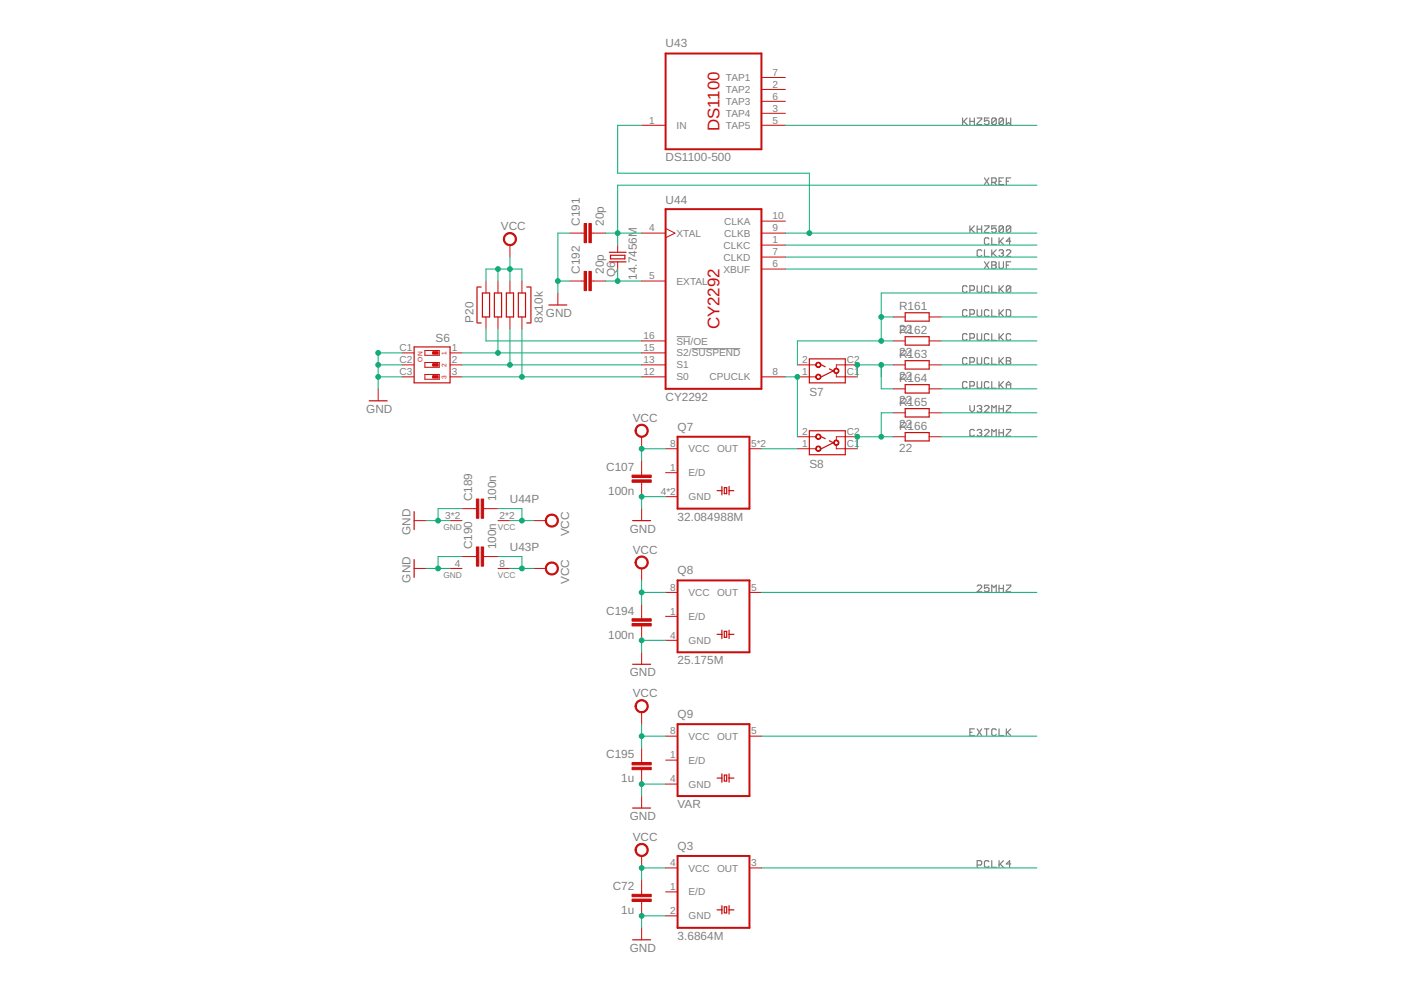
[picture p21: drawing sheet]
<svg xmlns="http://www.w3.org/2000/svg" width="297mm" height="210mm" viewBox="0 0 297 210" stroke-linecap="round" stroke-linejoin="round" font-family="sans-serif">
<defs><g id="words">
<g font-size="3.6" fill="#c90d0c">
<text x="152.6" y="27.8" transform="rotate(-90 152.6 27.8)">DS1100</text>
<text x="152.6" y="69.9" transform="rotate(-90 152.6 69.9)">CY2292</text>
</g>
<g font-size="2.5" fill="#808080">
<text x="141.1" y="10.1">U43</text>
<text x="141.1" y="34.2">DS1100-500</text>
<text x="123" y="47.9" transform="rotate(-90 123 47.9)">C191</text>
<text x="128" y="47.9" transform="rotate(-90 128 47.9)">20p</text>
<text x="141.1" y="43.2">U44</text>
<text x="106.2" y="48.8">VCC</text>
<text x="123" y="58.1" transform="rotate(-90 123 58.1)">C192</text>
<text x="128" y="58.1" transform="rotate(-90 128 58.1)">20p</text>
<text x="130.5" y="58.8" transform="rotate(-90 130.5 58.8)">Q6</text>
<text x="135" y="59.3" transform="rotate(-90 135 59.3)">14.7456M</text>
<text x="190.6" y="65.7">R161</text>
<text x="100.4" y="68.5" transform="rotate(-90 100.4 68.5)">P20</text>
<text x="115.1" y="68.5" transform="rotate(-90 115.1 68.5)">8x10k</text>
<text x="115.7" y="67.2">GND</text>
<text x="190.6" y="70.5">22</text>
<text x="190.6" y="70.8">R162</text>
<text x="92.3" y="72.5">S6</text>
<text x="190.6" y="75.6">22</text>
<text x="190.6" y="75.9">R163</text>
<text x="171.6" y="84">S7</text>
<text x="190.6" y="80.7">22</text>
<text x="190.6" y="80.9">R164</text>
<text x="77.6" y="87.5">GND</text>
<text x="134.1" y="89.4">VCC</text>
<text x="141.1" y="85">CY2292</text>
<text x="190.6" y="85.7">22</text>
<text x="190.6" y="86">R165</text>
<text x="143.7" y="91.3">Q7</text>
<text x="190.6" y="95.9">22</text>
<text x="190.6" y="90.8">22</text>
<text x="190.6" y="91.1">R166</text>
<text x="128.5" y="99.8">C107</text>
<text x="171.6" y="99.2">S8</text>
<text x="100.1" y="106.3" transform="rotate(-90 100.1 106.3)">C189</text>
<text x="105.2" y="106.3" transform="rotate(-90 105.2 106.3)">100n</text>
<text x="108.1" y="106.6">U44P</text>
<text x="128.9" y="104.9">100n</text>
<text x="87" y="113.4" transform="rotate(-90 87 113.4)">GND</text>
<text x="120.7" y="113.7" transform="rotate(-90 120.7 113.7)">VCC</text>
<text x="133.5" y="112.9">GND</text>
<text x="143.7" y="110.4">32.084988M</text>
<text x="100.1" y="116.5" transform="rotate(-90 100.1 116.5)">C190</text>
<text x="105.2" y="116.5" transform="rotate(-90 105.2 116.5)">100n</text>
<text x="108.1" y="116.7">U43P</text>
<text x="134.1" y="117.4">VCC</text>
<text x="87" y="123.5" transform="rotate(-90 87 123.5)">GND</text>
<text x="120.7" y="123.9" transform="rotate(-90 120.7 123.9)">VCC</text>
<text x="143.7" y="121.8">Q8</text>
<text x="128.5" y="130.3">C194</text>
<text x="128.9" y="135.4">100n</text>
<text x="133.5" y="143.4">GND</text>
<text x="143.7" y="140.8">25.175M</text>
<text x="134.1" y="147.8">VCC</text>
<text x="143.7" y="152.3">Q9</text>
<text x="128.5" y="160.8">C195</text>
<text x="131.7" y="165.9">1u</text>
<text x="133.5" y="173.9">GND</text>
<text x="143.7" y="171.3">VAR</text>
<text x="134.1" y="178.3">VCC</text>
<text x="143.7" y="180.2">Q3</text>
<text x="129.9" y="188.7">C72</text>
<text x="131.7" y="193.8">1u</text>
<text x="133.5" y="201.8">GND</text>
<text x="143.7" y="199.3">3.6864M</text>
</g>
<g font-size="2.1" fill="#808080">
<text x="153.9" y="17.2">TAP1</text>
<text x="163.8" y="16.1">7</text>
<text x="153.9" y="19.7">TAP2</text>
<text x="153.9" y="22.3">TAP3</text>
<text x="163.8" y="18.6">2</text>
<text x="163.8" y="21.1">6</text>
<text x="163.8" y="23.7">3</text>
<text x="137.6" y="26.2">1</text>
<text x="143.5" y="27.3">IN</text>
<text x="153.9" y="24.8">TAP4</text>
<text x="153.9" y="27.3">TAP5</text>
<text x="163.8" y="26.2">5</text>
<text x="153.5" y="47.7">CLKA</text>
<text x="163.8" y="46.5">10</text>
<text x="137.6" y="49.1">4</text>
<text x="143.5" y="50.2">XTAL</text>
<text x="153.4" y="52.7">CLKC</text>
<text x="153.5" y="50.2">CLKB</text>
<text x="163.8" y="51.6">1</text>
<text x="163.8" y="49.1">9</text>
<text x="137.6" y="59.2">5</text>
<text x="153.4" y="57.8">XBUF</text>
<text x="153.4" y="55.3">CLKD</text>
<text x="163.8" y="56.7">6</text>
<text x="163.8" y="54.2">7</text>
<text x="143.5" y="60.3">EXTAL</text>
<text x="136.4" y="71.9">16</text>
<text x="84.7" y="77">C2</text>
<text x="84.7" y="74.5">C1</text>
<text x="95.8" y="74.5">1</text>
<text x="95.8" y="77">2</text>
<text x="136.4" y="74.5">15</text>
<text x="136.4" y="77">13</text>
<text x="143.5" y="73">SH/OE</text>
<text x="143.5" y="75.6">S2/SUSPEND</text>
<text x="170.1" y="77">2</text>
<text x="179.6" y="77">C2</text>
<text x="84.7" y="79.5">C3</text>
<text x="95.8" y="79.5">3</text>
<text x="136.4" y="79.5">12</text>
<text x="143.5" y="78.1">S1</text>
<text x="143.5" y="80.7">S0</text>
<text x="150.4" y="80.7">CPUCLK</text>
<text x="163.8" y="79.5">8</text>
<text x="170.1" y="79.5">1</text>
<text x="179.6" y="79.5">C1</text>
<text x="142.1" y="94.8">8</text>
<text x="146" y="95.9">VCC</text>
<text x="152" y="95.9">OUT</text>
<text x="159.3" y="94.8">5*2</text>
<text x="170.1" y="94.8">1</text>
<text x="170.1" y="92.2">2</text>
<text x="179.6" y="92.2">C2</text>
<text x="179.6" y="94.8">C1</text>
<text x="142.1" y="99.9">1</text>
<text x="146" y="101">E/D</text>
<text x="140.1" y="104.9">4*2</text>
<text x="146" y="106.1">GND</text>
<text x="94.4" y="110">3*2</text>
<text x="105.9" y="110">2*2</text>
<text x="96.4" y="120.2">4</text>
<text x="105.9" y="120.2">8</text>
<text x="142.1" y="125.3">8</text>
<text x="159.3" y="125.3">5</text>
<text x="142.1" y="130.3">1</text>
<text x="146" y="131.5">E/D</text>
<text x="146" y="126.4">VCC</text>
<text x="152" y="126.4">OUT</text>
<text x="142.1" y="135.4">4</text>
<text x="146" y="136.5">GND</text>
<text x="142.1" y="155.7">8</text>
<text x="159.3" y="155.7">5</text>
<text x="142.1" y="160.8">1</text>
<text x="146" y="161.9">E/D</text>
<text x="146" y="156.8">VCC</text>
<text x="152" y="156.8">OUT</text>
<text x="142.1" y="165.9">4</text>
<text x="146" y="167">GND</text>
<text x="142.1" y="183.7">4</text>
<text x="146" y="184.8">VCC</text>
<text x="152" y="184.8">OUT</text>
<text x="159.3" y="183.7">3</text>
<text x="142.1" y="188.7">1</text>
<text x="146" y="189.9">E/D</text>
<text x="142.1" y="193.8">2</text>
<text x="146" y="194.9">GND</text>
</g>
<g font-size="1.8" fill="#808080">
<text x="94" y="112.4">GND</text>
<text x="105.6" y="112.4">VCC</text>
<text x="94" y="122.6">GND</text>
<text x="105.6" y="122.6">VCC</text>
</g>
<g font-size="1.4" fill="#c90d0c">
<text x="89.6" y="76.7" transform="rotate(-90 89.6 76.7)">ON</text>
<text x="94.7" y="77.8" transform="rotate(-90 94.7 77.8)">2</text>
<text x="94.7" y="75.4" transform="rotate(-90 94.7 75.4)">1</text>
<text x="94.7" y="80.3" transform="rotate(-90 94.7 80.3)">3</text>
</g>
</g></defs>
<path d="M143.5 71.4h2.9M146.7 73.9h10.3" fill="none" stroke="#808080" stroke-width=".21"/>
<g fill="none" stroke="#808080" stroke-width=".25">
<path d="M204.1 25v1.4M204.3 25.7l.7 .7M205 25l-.9 1M205.6 25v1.4M205.6 25.7h1M206.6 25v1.4M207.2 25h.9v.3l-.9 .9v.2h.9M208.7 37.7l1 1.4M209.7 25h-1v.7l.5-.2 .5 .2v.5l-.3 .2h-.4l-.3-.2M209.7 37.7l-1 1.4M210.3 38.7h.7l.2-.3v-.4l-.2-.3h-.7v1.4M210.7 38.7l.5 .4"/>
<path d="M211.2 25.3l-.2-.3h-.5l-.2 .3v.9M211.2 25.3v.9l-.2 .2h-.5l-.2-.2M211.2 25.3l-.9 .9M211.8 38.4h.5M212.7 25.3l-.2-.3h-.5l-.2 .3v.9M212.7 37.7h-.9v1.4h.9M212.7 25.3v.9l-.2 .2h-.5l-.2-.2M212.7 25.3l-.9 .9M213.4 25v1.4l.4-.4 .5 .4v-1.4M213.4 38.4h.4M214.3 37.7h-.9v1.4M205.6 47.9v1.4"/>
<path d="M205.9 48.6l.7 .7M206.6 47.9l-1 .9M207.2 47.9v1.4M207.2 48.6h.9M208.1 47.9v1.4M208.1 53.2l-.2-.2h-.5l-.2 .2v.9l.2 .3h.5l.2-.3M208.7 47.9h1v.2l-1 1v.2h1M208.7 53v1.4h1M208.7 55.5l1 1.4M209.7 50.7l-.3-.3h-.4l-.3 .3v.9l.3 .2h.4l.3-.2M209.7 55.5l-1 1.4M210.3 50.4v1.4h.9"/>
<path d="M210.3 53v1.4M210.3 55.5h.7l.2 .2v.3l-.2 .2 .2 .3v.2l-.2 .2h-.7zM210.3 56.2h.7M210.5 53.7l.7 .7M211.2 47.9h-.9v.7l.4-.3h.3l.2 .3v.5l-.2 .2h-.5l-.2-.2M211.2 53l-.9 .9M211.8 50.4v1.4M211.8 55.5v1.2l.2 .2h.5l.2-.2v-1.2M211.8 53.2l.2-.2h.5l.2 .2-.2 .5M212 51.1l.7 .7M212.3 53.7h.2M212.5 53.7l.2 .2-.2 .5h-.5l-.2-.3"/>
<path d="M212.7 48.1l-.2-.2h-.5l-.2 .2v1M212.7 48.1v1l-.2 .2h-.5l-.2-.2M212.7 50.4l-.9 1M212.7 48.1l-.9 1M213.4 53.2l.2-.2h.5l.2 .2v.2l-.9 1h.9M213.4 56.2h.4M214.3 48.1v1l-.2 .2h-.5l-.2-.2M214.3 48.1l-.2-.2h-.5l-.2 .2v1M214.3 55.5h-.9v1.4M214.3 51.1h-.9l.7-.7v1.4M214.3 48.1l-.9 1M205 60.8l-.2-.2h-.5l-.2 .2v1l.2 .2h.5l.2-.2"/>
<path d="M205 65.9l-.2-.2h-.5l-.2 .2v.9l.2 .3h.5l.2-.3M205 71l-.2-.3h-.5l-.2 .3v.9l.2 .3h.5l.2-.3M205 76.1l-.2-.3h-.5l-.2 .3v.9l.2 .2h.5l.2-.2M205.6 61.5h.8l.2-.2v-.5l-.2-.2h-.8v1.4M205.6 66.6h.8l.2-.2v-.5l-.2-.2h-.8v1.4M205.6 71.7h.8l.2-.3v-.4l-.2-.3h-.8v1.5M205.6 76.8h.8l.2-.3v-.4l-.2-.3h-.8v1.4M207.2 60.6v1.2l.2 .2h.5l.2-.2v-1.2M207.2 65.7v1.1l.2 .3h.5l.2-.3v-1.1M207.2 70.7v1.2l.2 .3h.5l.2-.3v-1.2M207.2 75.8v1.2l.2 .2h.5l.2-.2v-1.2M209.7 60.8l-.3-.2h-.4l-.3 .2v1l.3 .2h.4l.3-.2"/>
<path d="M209.7 65.9l-.3-.2h-.4l-.3 .2v.9l.3 .3h.4l.3-.3M209.7 71l-.3-.3h-.4l-.3 .3v.9l.3 .3h.4l.3-.3M209.7 76.1l-.3-.3h-.4l-.3 .3v.9l.3 .2h.4l.3-.2M210.3 60.6v1.4h.9M210.3 65.7v1.4h.9M210.3 70.7v1.5h.9M210.3 75.8v1.4h.9M211.8 60.6v1.4M211.8 65.7v1.4M211.8 70.7v1.5M211.8 75.8v1.4M212 61.3l.7 .7"/>
<path d="M212 71.4l.7 .8M212 76.5l.7 .7M212 66.4l.7 .7M212.7 60.6l-.9 .9M212.7 70.7l-.9 1M212.7 75.8l-.9 1M212.7 65.7l-.9 .9M213.4 65.7h.7l.2 .2v.9l-.2 .3h-.7zM213.4 75.8h.7l.2 .3-.2 .4 .2 .5-.2 .2h-.7zM213.4 76.5h.7M214.3 60.8v1l-.2 .2h-.5l-.2-.2M214.3 60.8l-.2-.2h-.5l-.2 .2v1"/>
<path d="M214.3 71l-.2-.3h-.5l-.2 .3v.9l.2 .3h.5l.2-.3M214.3 60.8l-.9 1M205 81.1l-.2-.2h-.5l-.2 .2v1l.2 .2h.5l.2-.2M205.6 81.8h.8l.2-.2v-.5l-.2-.2h-.8v1.4M205.6 86v.9l.5 .5 .5-.5v-.9M206.6 91.3l-.2-.2h-.5l-.3 .2v.9l.3 .3h.5l.2-.3M207.2 80.9v1.2l.2 .2h.5l.2-.2v-1.2M207.2 86.2l.2-.2h.5l.2 .2-.2 .5M207.2 91.3l.2-.2h.5l.2 .2-.2 .5M207.6 86.7h.3M207.6 91.8h.3M207.9 86.7l.2 .2v.3l-.2 .2h-.5l-.2-.2"/>
<path d="M207.9 91.8l.2 .2v.2l-.2 .3h-.5l-.2-.3M208.7 86.2l.3-.2h.4l.3 .2v.2l-1 1h1M208.7 91.3l.3-.2h.4l.3 .2v.2l-1 1h1M209.7 81.1l-.3-.2h-.4l-.3 .2v1l.3 .2h.4l.3-.2M210.3 80.9v1.4h.9M210.3 87.4v-1.4l.4 .4 .5-.4v1.4M210.3 92.5v-1.4l.4 .4 .5-.4v1.4M211.8 80.9v1.4M211.8 86v1.4M211.8 91.1v1.4M211.8 86.7h.9M211.8 91.8h.9"/>
<path d="M212 81.6l.7 .7M212.7 86v1.4M212.7 91.1v1.4M212.7 80.9l-.9 .9M213.4 82.3v-.9l.4-.5 .5 .5v.9M213.4 86h.9v.2l-.9 1v.2h.9M213.4 91.1h.9v.2l-.9 .9v.3h.9M213.4 81.6h.9M207.2 124.3l.2-.2h.5l.2 .2v.2l-.9 1h.9M209.7 124.1h-1v.7l.5-.3 .5 .3v.4l-.3 .3h-.4l-.3-.3M210.3 125.5v-1.4l.4 .4 .5-.4v1.4M211.8 124.1v1.4"/>
<path d="M211.8 124.8h.9M212.7 124.1v1.4M213.4 124.1h.9v.2l-.9 .9v.3h.9M205.6 155.3h.5M206.6 154.5h-1v1.5h1M207.2 154.5l.9 1.5M208.1 154.5l-.9 1.5M208.7 154.5h1M209.2 154.5v1.5M211.2 154.8l-.2-.3h-.5l-.2 .3v.9l.2 .3h.5l.2-.3M211.8 154.5v1.5h.9M213.4 154.5v1.5"/>
<path d="M213.6 155.3l.7 .7M214.3 154.5l-.9 1M207.2 183.4h.7l.2-.2v-.5l-.2-.2h-.7v1.4M209.7 182.7l-.3-.2h-.4l-.3 .2v1l.3 .2h.4l.3-.2M210.3 182.5v1.4h.9M211.8 182.5v1.4M212 183.2l.7 .7M212.7 182.5l-.9 .9M214.3 183.2h-.9l.7-.7v1.4"/>
</g>
<g fill="none" stroke="#c90d0c" stroke-width=".21">
<path d="M161.4 16.4h5.1M161.4 19h5.1M136 26.6h5.1M161.4 26.6h5.1M161.4 21.5h5.1M161.4 24h5.1M103 59.6v2.5M105.6 59.6v2.5M108.1 52v2.5M108.1 59.6v2.5M110.7 59.6v2.5M120.8 59.6h3"/>
<path d="M120.8 49.4h3M125.4 59.6h3M125.4 49.4h3M131 52v1.5M131 55.5v1.5M136 59.6h5.1M136 49.4h5.1M141.1 48.4l2 1-2 1M161.4 49.4h5.1M161.4 52h5.1M161.4 57h5.1M161.4 54.5h5.1"/>
<path d="M161.4 46.9h5.1M85.3 77.4h2.5M85.3 74.8h2.5M85.3 79.9h2.5M90.1 74.3h3v1h-3zM90.1 76.9h3v1h-3zM90.1 79.4h3v1h-3zM95.4 77.4h2.6M95.4 74.8h2.6M95.4 79.9h2.6M103 67.2v2.5M105.6 67.2v2.5"/>
<path d="M108.1 67.2v2.5M110.7 67.2v2.5M118.3 62.1v2.6M136 72.3h5.1M136 77.4h5.1M136 74.8h5.1M136 79.9h5.1M161.4 79.9h5.1M169.1 77.4h3.8M169.1 79.9h3.8M177.3 79.3v.6h4.5M181.8 77.4h-4.5v.6"/>
<path d="M189.4 72.3h2.5M189.4 77.4h2.5M189.4 67.2h2.5M197 72.3h2.5M197 77.4h2.5M197 67.2h2.5M80.2 82.4v2.6M136 92.6v2.5M136 97.7v3M141.1 95.1h2.6M158.9 95.1h2.5M169.1 92.6h3.8"/>
<path d="M169.1 95.1h3.8M177.3 94.5v.6h4.5M181.8 92.6h-4.5v.6M189.4 92.6h2.5M189.4 87.5h2.5M189.4 82.4h2.5M197 92.6h2.5M197 87.5h2.5M197 82.4h2.5M87.8 110.4h2.5M95.4 110.4h2.6M98 107.8h3"/>
<path d="M98 118h3M102.5 107.8h3.1M102.5 118h3.1M105.6 110.4h2.5M113.2 110.4h2.5M136 102.3v3M136 107.8v2.6M141.1 100.2h2.6M141.1 105.3h2.6M87.8 120.5h2.5M95.4 120.5h2.6M105.6 120.5h2.5"/>
<path d="M113.2 120.5h2.5M136 120.5v2.6M136 128.1v3.1M136 132.7v3.1M136 138.3v2.5M141.1 130.7h2.6M141.1 125.6h2.6M141.1 135.8h2.6M158.9 125.6h2.5M136 151v2.5M136 158.6v3.1M141.1 156.1h2.6"/>
<path d="M158.9 156.1h2.5M136 163.2v3M136 168.8v2.5M141.1 161.2h2.6M141.1 166.2h2.6M136 181.5v2.5M136 186.6v3M136 191.1v3.1M136 196.7v2.6M141.1 189.1h2.6M141.1 184h2.6M141.1 194.2h2.6"/>
<path d="M158.9 184h2.5"/>
</g>
<g fill="#c90d0c" stroke="#c90d0c" stroke-width=".21">
<path d="M134 132.2h4.1v.5h-4.1z"/>
<path d="M134 131.2h4.1v.5h-4.1z"/>
<path d="M102 105.8h.5v4.1h-.5z"/>
<path d="M101 105.8h.5v4.1h-.5z"/>
<path d="M134 162.7h4.1v.5h-4.1z"/>
<path d="M134 161.7h4.1v.5h-4.1z"/>
<path d="M102 116h.5v4h-.5z"/>
<path d="M101 116h.5v4h-.5z"/>
<path d="M91.7 74.6h1.2v.5h-1.2z"/>
<path d="M91.7 77.1h1.2v.5h-1.2z"/>
<path d="M91.7 79.7h1.2v.5h-1.2z"/>
<path d="M124.9 57.6h.5v4h-.5z"/>
<path d="M123.8 57.6h.6v4h-.6z"/>
<path d="M124.9 47.4h.5v4.1h-.5z"/>
<path d="M123.8 47.4h.6v4.1h-.6z"/>
<path d="M134 190.6h4.1v.5h-4.1z"/>
<path d="M134 189.6h4.1v.5h-4.1z"/>
<path d="M134 101.7h4.1v.6h-4.1z"/>
<path d="M134 100.7h4.1v.5h-4.1z"/>
</g>
<g fill="none" stroke="#c90d0c" stroke-width=".25">
<path d="M129.2 53.5h3.5M129.2 55.5h3.5M129.4 54.1h3.1v.8h-3.1zM87.8 73.6h7.6v7.6h-7.6zM101.1 60.9v7.6M101.3 68.5h.7M101.3 60.9h.7M102.3 62.1h1.5v5.1h-1.5zM104.8 62.1h1.5v5.1h-1.5zM107.4 62.1h1.5v5.1h-1.5zM109.9 62.1h1.5v5.1h-1.5zM111.7 68.5h.7"/>
<path d="M111.7 60.9h.7M112.6 60.9v7.6M116.4 64.7h3.8M171.6 76.1h7.6v5.1h-7.6zM174.1 77.4l.9 .4M175.9 78.2l.8 .4-2.6 1.3M191.9 66.3h5.1v1.8h-5.1zM191.9 71.4h5.1v1.8h-5.1zM191.9 76.5h5.1v1.8h-5.1zM78.3 85h3.8M171.6 91.3h7.6v5.1h-7.6zM174.1 92.6l.9 .4"/>
<path d="M175.9 93.5l.8 .4-2.6 1.2M191.9 91.7h5.1v1.8h-5.1zM191.9 81.6h5.1v1.7h-5.1zM191.9 86.6h5.1v1.8h-5.1zM87.8 108.5v3.8M87.8 118.6v3.8M134.1 110.4h3.8M152 104h1.1M153.1 103.1v1.8M153.6 103.4h.5v1.3h-.5zM154.6 104h1M154.6 103.1v1.8"/>
<path d="M152 134.5h1.1M153.1 133.6v1.8M153.6 133.9h.5v1.2h-.5zM154.6 133.6v1.8M154.6 134.5h1M134.1 140.8h3.8M134.1 171.3h3.8M152 165h1.1M153.1 164.1v1.8M153.6 164.3h.5v1.3h-.5zM154.6 164.1v1.8M154.6 165h1"/>
<path d="M134.1 199.3h3.8M152 192.9h1.1M153.1 192v1.8M153.6 192.3h.5v1.2h-.5zM154.6 192v1.8M154.6 192.9h1"/>
</g>
<g fill="#c90d0c" stroke="#c90d0c" stroke-width=".21">
<path d="M135 118.3a1.4 1.4 0 0 1 2.2 .2 1.4 1.4 0 0 1-.8 2.1 1.4 1.4 0 0 1-1.8-1.3h.3a1.15 1.15 0 0 1 1.6-1.1 1.15 1.15 0 0 1 .3 1.9 1.15 1.15 0 0 1-1.9-.6v-.2h-.3z" fill-rule="evenodd"/>
<path d="M135 90.4a1.4 1.4 0 0 1 2.2 .2 1.4 1.4 0 0 1-.8 2.1 1.4 1.4 0 0 1-1.8-1.4h.3a1.15 1.15 0 0 1 1.6-1.1 1.15 1.15 0 0 1 .3 2 1.15 1.15 0 0 1-1.9-.6v-.3h-.3z" fill-rule="evenodd"/>
<path d="M116 109.4a1.4 1.4 0 0 1 2.2 .2 1.4 1.4 0 0 1-.8 2.1 1.4 1.4 0 0 1-1.8-1.3h.3a1.14 1.14 0 0 1 1.6-1 1.14 1.14 0 0 1 .2 2 1.14 1.14 0 0 1-1.8-.7v-.3h-.3z" fill-rule="evenodd"/>
<path d="M135 148.8a1.4 1.4 0 0 1 2.2 .2 1.4 1.4 0 0 1-.8 2.1 1.4 1.4 0 0 1-1.8-1.4h.3a1.15 1.15 0 0 1 1.6-1 1.15 1.15 0 0 1 .3 1.9 1.15 1.15 0 0 1-1.9-.6v-.3h-.3z" fill-rule="evenodd"/>
<path d="M116 119.6a1.4 1.4 0 0 1 2.2 .2 1.4 1.4 0 0 1-.8 2 1.4 1.4 0 0 1-1.8-1.3h.3a1.14 1.14 0 0 1 1.6-.9 1.14 1.14 0 0 1 .2 1.9 1.14 1.14 0 0 1-1.8-.7v-.3h-.3z" fill-rule="evenodd"/>
<path d="M107.1 49.7a1.39 1.39 0 0 1 2.2 .3 1.39 1.39 0 0 1-.8 2 1.39 1.39 0 0 1-1.8-1.3h.3a1.14 1.14 0 0 1 1.7-.9 1.14 1.14 0 0 1 .1 1.9 1.14 1.14 0 0 1-1.8-.7v-.3h-.3z" fill-rule="evenodd"/>
<path d="M176.9 93.5a.58 .58 0 0 1 .9 .1 .58 .58 0 0 1-.4 .8 .58 .58 0 0 1-.7-.5h.2a.41 .41 0 0 1 .5-.5 .41 .41 0 0 1 .2 .7 .41 .41 0 0 1-.7-.1l-.2-.1z" fill-rule="evenodd"/>
<path d="M173.1 94.7a.57 .57 0 0 1 .9 .1 .57 .57 0 0 1-.3 .9 .57 .57 0 0 1-.8-.6h.2a.41 .41 0 0 1 .5-.4 .41 .41 0 0 1 .2 .7 .41 .41 0 0 1-.7-.1l-.2-.2z" fill-rule="evenodd"/>
<path d="M173.1 92.2a.57 .57 0 0 1 .9 .1 .57 .57 0 0 1-.3 .8 .57 .57 0 0 1-.8-.5h.2a.41 .41 0 0 1 .5-.4 .41 .41 0 0 1 .2 .6 .41 .41 0 0 1-.7 0l-.2-.2z" fill-rule="evenodd"/>
<path d="M176.9 78.2a.58 .58 0 0 1 .9 .2 .58 .58 0 0 1-.4 .8 .58 .58 0 0 1-.7-.6h.2a.41 .41 0 0 1 .5-.4 .41 .41 0 0 1 .2 .7 .41 .41 0 0 1-.7-.1l-.2-.2z" fill-rule="evenodd"/>
<path d="M173.1 79.5a.57 .57 0 0 1 .9 .1 .57 .57 0 0 1-.4 .9 .57 .57 0 0 1-.7-.6h.2a.41 .41 0 0 1 .5-.4 .41 .41 0 0 1 .2 .6 .41 .41 0 0 1-.7 0l-.2-.2z" fill-rule="evenodd"/>
<path d="M173.1 77a.57 .57 0 0 1 .9 .1 .57 .57 0 0 1-.4 .8 .57 .57 0 0 1-.7-.5h.2a.42 .42 0 0 1 .5-.4 .42 .42 0 0 1 .2 .6 .42 .42 0 0 1-.7-.1l-.2-.1z" fill-rule="evenodd"/>
<path d="M135 179.3a1.4 1.4 0 0 1 2.2 .2 1.4 1.4 0 0 1-.8 2.1 1.4 1.4 0 0 1-1.8-1.4h.3a1.15 1.15 0 0 1 1.6-1.1 1.15 1.15 0 0 1 .3 1.9 1.15 1.15 0 0 1-1.9-.5v-.3h-.3z" fill-rule="evenodd"/>
</g>
<path d="M141.1 11.3h20.3v20.3h-20.3zM141.1 44.3h20.3v38.1h-20.3zM143.7 92.6h15.2v15.2h-15.2zM143.7 123.1h15.2v15.2h-15.2zM143.7 153.5h15.2v15.3h-15.2zM143.7 181.5h15.2v15.2h-15.2z" fill="none" stroke="#c90d0c" stroke-width=".42"/>
<g fill="none" stroke="#0dab76" stroke-width=".21">
<path d="M136 26.6h-5v10.1h40.6v12.7M166.5 26.6h53.3M219.8 39.3h-88.8v12.7M103 59.6v-2.6h7.7v2.6M105.6 57v2.6M108.1 54.5v5.1M118.3 59.6h2.5M120.8 49.4h-2.5v12.7M128.4 59.6h7.6M128.4 49.4h7.6M131 57v2.6M166.5 49.4h53.3"/>
<path d="M166.5 57h53.3M166.5 52h53.3M166.5 54.5h53.3M80.2 77.4h5.1M80.2 79.9h5.1M85.3 74.8h-5.1v7.6M98 77.4h38M98 74.8h38M98 79.9h38M103 69.7v2.6h33M105.6 69.7v5.1M108.1 69.7v7.7"/>
<path d="M110.7 69.7v10.2M166.5 79.9h2.6v12.7M186.8 77.4v5h2.6M186.8 67.2h2.6M189.4 77.4h-7.6v2.5M189.4 72.3h-20.3v5.1M199.5 77.4h20.3M199.5 72.3h20.3M199.5 67.2h20.3M219.8 62.1h-33v10.2M141.1 95.1h-5.1v2.6M161.4 95.1h7.7"/>
<path d="M189.4 87.5h-2.6v5.1M189.4 92.6h-7.6v2.5M199.5 87.5h20.3M199.5 92.6h20.3M199.5 82.4h20.3M90.3 110.4h5.1M98 107.8h-5.1v2.6M98 118h-5.1v2.5M105.6 107.8h5.1v2.6M105.6 118h5.1v2.5M108.1 110.4h5.1M141.1 105.3h-5.1v2.5"/>
<path d="M90.3 120.5h5.1M108.1 120.5h5.1M136 123.1v5M136 125.6h5.1M141.1 135.8h-5.1v2.5M161.4 125.6h58.4M136 153.5v5.1M136 156.1h5.1M161.4 156.1h58.4M141.1 166.2h-5.1v2.6M141.1 184h-5.1v2.6M141.1 194.2h-5.1v2.5"/>
<path d="M161.4 184h58.4"/>
</g>
<g fill="#0dab76" stroke="#0dab76" stroke-width=".21">
<circle cx="136" cy="105.3" r=".51"/>
<circle cx="136" cy="135.8" r=".51"/>
<circle cx="92.9" cy="110.4" r=".51"/>
<circle cx="136" cy="166.2" r=".51"/>
<circle cx="92.9" cy="120.5" r=".51"/>
<circle cx="80.2" cy="77.4" r=".51"/>
<circle cx="80.2" cy="79.9" r=".51"/>
<circle cx="80.2" cy="74.8" r=".51"/>
<circle cx="118.3" cy="59.6" r=".51"/>
<circle cx="136" cy="194.2" r=".51"/>
<circle cx="136" cy="125.6" r=".51"/>
<circle cx="136" cy="95.1" r=".51"/>
<circle cx="110.7" cy="110.4" r=".51"/>
<circle cx="136" cy="156.1" r=".51"/>
<circle cx="110.7" cy="120.5" r=".51"/>
<circle cx="108.1" cy="57" r=".51"/>
<circle cx="105.6" cy="57" r=".51"/>
<circle cx="136" cy="184" r=".51"/>
<circle cx="186.8" cy="92.6" r=".51"/>
<circle cx="181.8" cy="92.6" r=".51"/>
<circle cx="186.8" cy="67.2" r=".51"/>
<circle cx="186.8" cy="72.3" r=".51"/>
<circle cx="171.6" cy="49.4" r=".51"/>
<circle cx="169.1" cy="79.9" r=".51"/>
<circle cx="186.8" cy="77.4" r=".51"/>
<circle cx="181.8" cy="77.4" r=".51"/>
<circle cx="105.6" cy="74.8" r=".51"/>
<circle cx="108.1" cy="77.4" r=".51"/>
<circle cx="110.7" cy="79.9" r=".51"/>
<circle cx="131" cy="59.6" r=".51"/>
<circle cx="131" cy="49.4" r=".51"/>
</g>
<use href="#words"/>
</svg>
